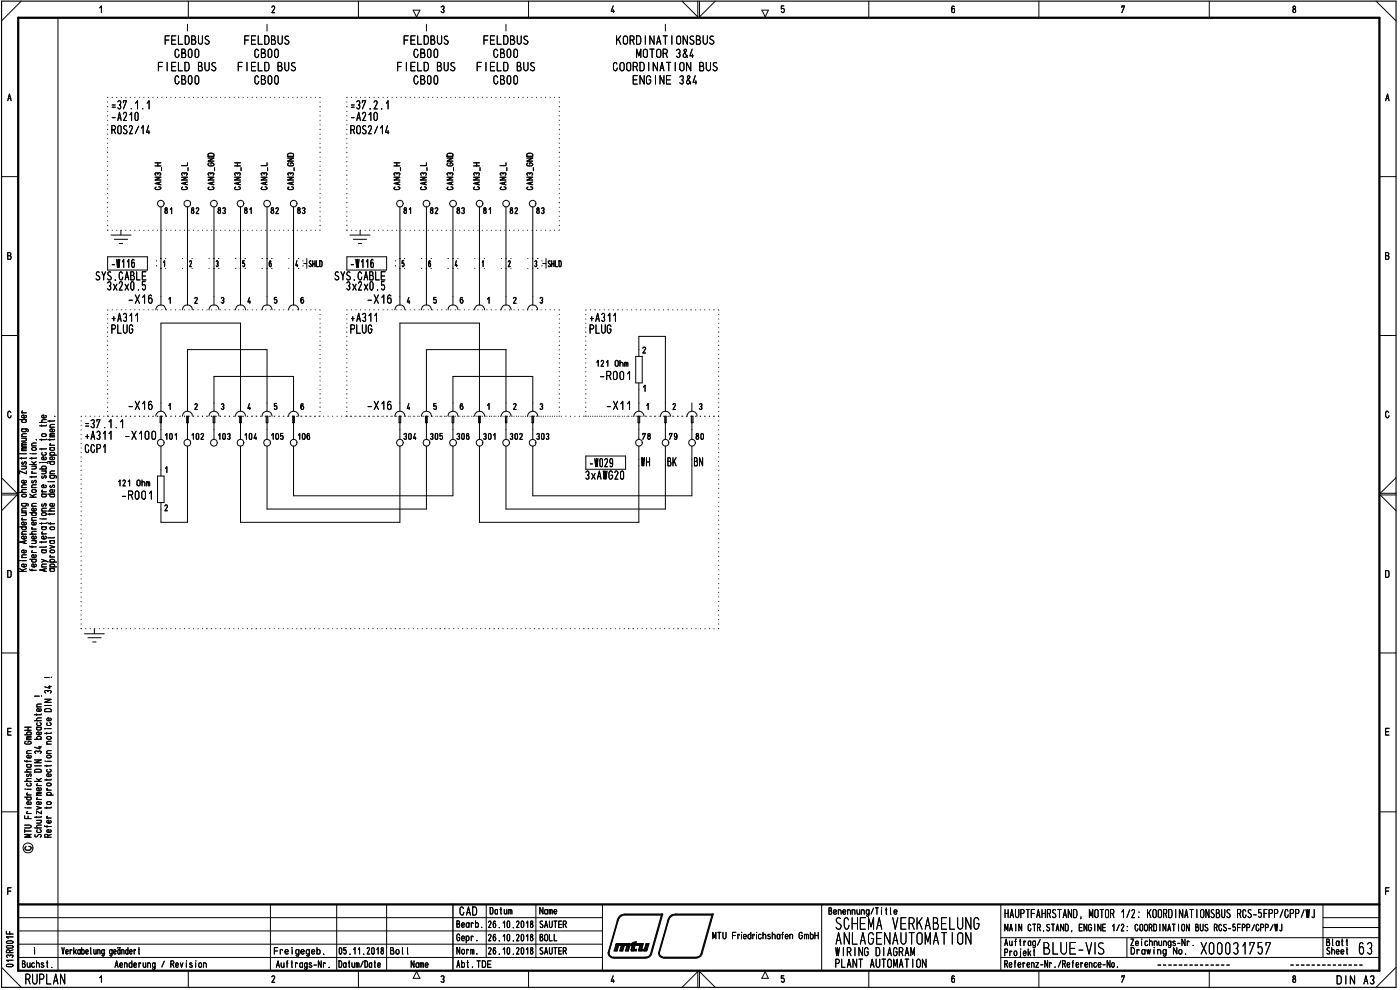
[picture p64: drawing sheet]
<svg xmlns="http://www.w3.org/2000/svg" width="420mm" height="297mm" viewBox="0 0 420 297" stroke-linecap="round" stroke-linejoin="round" font-family="sans-serif">
<defs><g id="words">
<g font-size="4.6">
<text x="387.7" y="4">8</text>
<text x="415.7" y="30.4">A</text>
<text x="7.6" y="295.4">RUPLAN</text>
</g>
<g font-size="3.9">
<text x="55.9" y="9.5">1</text>
<text x="79.8" y="9.5">1</text>
<text x="127.6" y="9.5">1</text>
<text x="151.5" y="9.5">1</text>
<text x="49.2" y="13.5">FELDBUS</text>
<text x="52.3" y="17.4">CBOO</text>
<text x="73.1" y="13.5">FELDBUS</text>
<text x="76.2" y="17.4">CBOO</text>
<text x="121" y="13.5">FELDBUS</text>
<text x="124" y="17.4">CBOO</text>
<text x="144.9" y="13.5">FELDBUS</text>
<text x="147.9" y="17.4">CBOO</text>
<text x="184.8" y="13.5">KORDINATIONSBUS</text>
<text x="190.9" y="17.4">MOTOR 3&amp;4</text>
<text x="47.2" y="21.4">FIELD BUS</text>
<text x="71.2" y="21.4">FIELD BUS</text>
<text x="119" y="21.4">FIELD BUS</text>
<text x="142.9" y="21.4">FIELD BUS</text>
<text x="183.8" y="21.4">COORDINATION BUS</text>
<text x="52.3" y="25.4">CBOO</text>
<text x="76.2" y="25.4">CBOO</text>
<text x="124" y="25.4">CBOO</text>
<text x="147.9" y="25.4">CBOO</text>
<text x="189.7" y="25.4">ENGINE 3&amp;4</text>
<text x="33.3" y="32.9">=37.1.1</text>
<text x="105.1" y="32.9">=37.2.1</text>
<text x="33.2" y="36.3">-A210</text>
<text x="33.3" y="40.3">ROS2/14</text>
<text x="105" y="36.3">-A210</text>
<text x="105" y="40.3">ROS2/14</text>
<text x="33.2" y="80.4">1116</text>
<text x="104.9" y="80.4">1116</text>
<text x="28.5" y="84.2">SYS.CABLE</text>
<text x="31.9" y="87.2">3x2x0.5</text>
<text x="100.2" y="84.2">SYS.CABLE</text>
<text x="103.7" y="87.2">3x2x0.5</text>
<text x="38.2" y="91.2">-X16</text>
<text x="110" y="91.2">-X16</text>
<text x="33.2" y="100.2">PLUG</text>
<text x="33.3" y="96.6">+A311</text>
<text x="104.9" y="100.2">PLUG</text>
<text x="105.1" y="96.6">+A311</text>
<text x="176.7" y="100.2">PLUG</text>
<text x="176.8" y="96.6">+A311</text>
<text x="179.7" y="114">-R001</text>
<text x="38.2" y="123">-X16</text>
<text x="110" y="123">-X16</text>
<text x="182" y="123">-X11</text>
<text x="25.3" y="128.5">=37.1.1</text>
<text x="25.3" y="132">+A311</text>
<text x="37.2" y="132">-X100101</text>
<text x="25.4" y="136">CCP1</text>
<text x="175.4" y="143.9">3xAWG20</text>
<text x="176.7" y="140.2">1029</text>
<text x="192.4" y="140">WH</text>
<text x="200.2" y="140">BK</text>
<text x="208.2" y="140">BN</text>
<text x="36.2" y="149.9">-R001</text>
<text x="137.8" y="274.7">CAD</text>
<text x="301.4" y="275.5">HAUPTFAHRSTAND, MOTOR 1/2: KOORDINATIONSBUS RCS-5FPP/CPPAJ</text>
<text x="250.7" y="286.9">WIRING DIAGRAM</text>
<text x="250.4" y="290.4">PLANT AUTOMATION</text>
<text x="401" y="295.4">DIN A3/</text>
</g>
<g font-size="3.2">
<text x="81.2" y="4">2</text>
<text x="132" y="4">3</text>
<text x="183" y="4">4</text>
<text x="227.9" y="5">•</text>
<text x="336.3" y="4">7</text>
<text x="2.2" y="30.4">A</text>
<text x="49.1" y="64.3">81</text>
<text x="57" y="64.3">82</text>
<text x="65" y="64.3">83</text>
<text x="73" y="64.3">81</text>
<text x="120.8" y="64.3">81</text>
<text x="128.8" y="64.3">82</text>
<text x="136.7" y="64.3">83</text>
<text x="144.7" y="64.3">81</text>
<text x="152.9" y="64.3">82</text>
<text x="160.8" y="64.3">83</text>
<text x="2.1" y="78">B</text>
<text x="415.7" y="78">B</text>
<text x="160.2" y="80.1">3;H</text>
<text x="164.2" y="80.2">5HLD</text>
<text x="178.8" y="110.1">121 Ohm</text>
<text x="1.8" y="125.6">0</text>
<text x="57.2" y="132">102()</text>
<text x="64.1" y="132">.103</text>
<text x="73.2" y="132">104</text>
<text x="81.1" y="132">105</text>
<text x="89.2" y="132">106</text>
<text x="120.9" y="132">304</text>
<text x="128.8" y="132">305</text>
<text x="136.8" y="132">306</text>
<text x="144.8" y="132">301</text>
<text x="152.8" y="132">302 .303</text>
<text x="192.6" y="132">78</text>
<text x="200.6" y="132">79</text>
<text x="208.5" y="132">80</text>
<text x="35.2" y="146">121 Ohm</text>
<text x="2" y="173.4">D</text>
<text x="415.5" y="173.4">D</text>
<text x="2" y="220.7">E</text>
<text x="10.2" y="216.4">22</text>
<text x="415.5" y="220.7">E</text>
<text x="415.5" y="268.6">F</text>
<text x="146.9" y="274.4">Datum</text>
<text x="161.9" y="274.4">Name</text>
<text x="248.6" y="274.5">Benennung/Title</text>
<text x="136.9" y="278.4">Bearb.</text>
<text x="146.3" y="278.5">26.10.2018</text>
<text x="161.8" y="278.5">SAUTER</text>
<text x="213.7" y="281.9">MTU Friedrichshafen GmbH</text>
<text x="301.4" y="279.5">MAIN CTR.STAND, ENGINE 1/2</text>
<text x="340.4" y="279.5">COORDINATION BUS RCS-5FPP/CPP/WJ</text>
<text x="18.5" y="286.4">Verkabelung geändert</text>
<text x="82.1" y="286.4">Freigegeb.</text>
<text x="101.4" y="286.4">05.11.2018</text>
<text x="117" y="286.4">Bol l</text>
<text x="136.9" y="282.4">Gebr.</text>
<text x="137" y="286.4">Norm.</text>
<text x="146.3" y="282.4">26.10.2018</text>
<text x="146.3" y="286.4">26.10.2018</text>
<text x="161.8" y="286.4">SAUTER</text>
<text x="161.9" y="282.4">BOLL</text>
<text x="250.7" y="283.5">ABLAG —\AUTOldT</text>
<text x="301.2" y="286.9">Projekt 3LU1— V</text>
<text x="301.4" y="283.8">Auftrag/</text>
<text x="339.1" y="283.9">Ze chnungs-Nr</text>
<text x="339.2" y="286.4">Drawing No.</text>
<text x="397.9" y="283.9">Blatt</text>
<text x="397.9" y="286.4">Sheet</text>
<text x="6.5" y="290.4">Buchst.</text>
<text x="34.3" y="290.4">Aenderung / Revision</text>
<text x="82.8" y="290.4">Auf t rags-Nr .</text>
<text x="101.5" y="290.4">Datum/Date</text>
<text x="123.2" y="290.4">Name</text>
<text x="123.8" y="293.7">A</text>
<text x="136.9" y="290.4">Abt. TDE</text>
<text x="228.5" y="293.7">A</text>
<text x="301.3" y="290.4">Referenz-Nr./Reference-No.</text>
<text x="81.4" y="294.9">2</text>
<text x="132.1" y="294.9">3</text>
<text x="183.3" y="294.9">4</text>
<text x="234.3" y="294.9">5</text>
<text x="285.4" y="294.9">6</text>
<text x="336.5" y="294.9">7</text>
<text x="387.7" y="294.9">8</text>
</g>
<g font-size="2.4">
<text x="14.7" y="170.3">0</text>
<text x="6.5" y="231.8">.ca</text>
<text x="6.8" y="241.6">•0</text>
<text x="10.4" y="241.6">00</text>
</g>
<g font-size="1.5">
<text x="133.8" y="57.1">0)</text>
<text x="141.7" y="57.1">0)</text>
<text x="6.3" y="124">c-</text>
<text x="16.2" y="125.6">•</text>
<text x="11.6" y="126.9">.C-•-•</text>
<text x="6.1" y="133.9">Ec</text>
<text x="9.3" y="135.1">a•« -•ö</text>
<text x="8.7" y="143.7">•-•-•</text>
<text x="12.3" y="143.7">V) 07</text>
<text x="9.3" y="146.5">C</text>
<text x="9.3" y="145">V)</text>
<text x="12.3" y="147.9">c- 0</text>
<text x="12.3" y="149.3">0 -0</text>
<text x="14.1" y="145">.-</text>
<text x="14.7" y="146.5">0,</text>
<text x="6.2" y="154.9">M</text>
<text x="9.3" y="152.1">C</text>
<text x="12.3" y="153.5">C.0</text>
<text x="12.3" y="154.9">0-•-•</text>
<text x="12.3" y="152.1">V&gt; 0</text>
<text x="6.3" y="161.7">000-</text>
<text x="14.8" y="161.9">0 ,</text>
<text x="8.8" y="166">c ,</text>
<text x="12.3" y="166">00</text>
<text x="14.8" y="167.5">c-</text>
<text x="6.3" y="170.3">000</text>
<text x="14.7" y="170.3">O.</text>
<text x="7.1" y="220.6">.0</text>
<text x="10.1" y="222">.30</text>
<text x="13.2" y="220.6">-•-•</text>
<text x="7.8" y="226.2">c(•••&gt;</text>
<text x="13.8" y="223.4">C</text>
<text x="13.8" y="226.2">C</text>
<text x="7.8" y="233.2">V7</text>
<text x="7.3" y="237.6">-</text>
<text x="7.8" y="238.8">c-E0.</text>
<text x="10.7" y="235.9">0</text>
<text x="13.8" y="237.6">c-</text>
<text x="7.8" y="244.3">c-N1</text>
<text x="7.1" y="249.9">1-•</text>
<text x="10.7" y="247.1">MO</text>
<text x="10.7" y="249.9">00</text>
<text x="2.1" y="268.6">F</text>
<text x="1.6" y="280.4">Lt-</text>
<text x="1.7" y="286">CC</text>
</g>
</g></defs>
<g fill="none" stroke="#000" stroke-width=".3">
<path d="M6.4 .3l-5.9 6M17.4 5.3v286M29.9 2.4l.5-.6v2M56.5 .3v5M107.6 .3v5M124 3h2l-1 2.1zM158.6 .3v5M204.7 .3l4.7 4.8v-4.8M209.9 .3v4.8l4.8-4.8M228.6 3h2l-.9 2.1M235.2 1.8h-.7v.9a.56 .56 0 0 1 .9 .3 .56 .56 0 0 1-.7 .6l-.2-.1M260.7 .3v5"/>
<path d="M286.4 2l-.4-.2-.2 .1-.2 1.4a.47 .47 0 0 0 .6 .5 .47 .47 0 0 0 .3-.8l-.3-.5-.5 .1-.1 .4M311.8 .3v5M362.9 .3v5M413 .3l6 6M.5 53h5M414 53h5M.5 100.7h5M414 100.7h5M56.3 128.9v2.9M64.2 128.9v2.9M72.2 128.9v2.9M80.1 128.9v2.9"/>
<path d="M88.1 128.9v2.9M120 128.9v2.9M128 128.9v2.9M135.9 128.9v2.9M143.9 128.9v2.9M151.8 128.9v2.9M159.9 128.9v2.9M191.7 128.9v2.9M199.7 128.9v2.9M207.6 128.9v2.9M416.8 123.8a.48 .48 0 0 0-.6-.4 .48 .48 0 0 0-.4 .6v.7l.4 .6h.4l.3-.6M.5 148.5h4.6l-4.6 4.7"/>
<path d="M.5 143.3l4.6 4.7h-4.6M419 148.5h-4.8l4.8 4.7M419 143.3l-4.8 4.7h4.8M.5 195.9h5M414 195.9h5M.5 243.6h5M414 243.6h5M3.3 266.4h-1v2M5.5 275.3h175.3M5.5 279.3h175.3M81.2 271.4v19.9M101 271.4v19.9"/>
<path d="M116 271.4v19.9M145.9 271.4v15.9M160.8 271.4v15.9M180.8 271.4v19.9M246.6 271.4v19.9M300.4 271.4v19.8M397 271.4v15.9M397 278.3h17M397 275.3h17M.5 290.2l5.9 6M5.5 287.3h175.3M5.5 283.3h175.3"/>
<path d="M29.9 293.4l.5-.6v1.9M56.5 291.3v4.9M107.6 291.3v4.9M158.6 291.3v4.9M204.7 296.2l4.7-4.7v4.7M209.9 296.2v-4.7l4.8 4.7M260.7 291.3v4.9M300.4 287.3h113.6M300.4 281.3h113.6M311.8 291.3v4.9M338.2 281.3v6M362.9 291.3v4.9"/>
<path d="M419 290.2l-6 6"/>
<circle cx="8.4" cy="254.4" r="1.49"/>
</g>
<path d="M.5 .3h418.5v295.9h-418.5z" fill="none" stroke="#000" stroke-width=".34"/>
<path d="M5.5 5.3h408.5v286h-408.5zM5.5 271.4h408.5" fill="none" stroke="#000" stroke-width=".68"/>
<path d="M135.9 271.4v19.9" fill="none" stroke="#000" stroke-width=".42"/>
<path d="M358.1 283.7h.1" fill="none" stroke="#000" stroke-width=".3"/>
<g fill="none" stroke="#000" stroke-width=".3">
<path d="M7.4 218.2h2M8.4 218.2v.9M10.4 208.9h1.4M11 218.2h1.1l.3 .6-.3 .2h-.8l-.3-.2 .3-.6M11 212.1h1.4M12 216.8l.4 .4-.3 .5h-.8l-.3-.4 .2-.4M12.1 219.7l.3 .4-.4 .4-1-.2v-.5l.7-.2v.9M12.1 212.7l.3 .2-.3 .5h-.9l-.2-.5 .7-.3v.8M12.4 211.2l-1.2 .1-.2 .2 .2 .6M12.4 218.2l-.2 .1M7.4 228.2l.1 .2h1.9M7.4 234.4h2"/>
<path d="M7.8 222.4l-.4 .4v.2l.4 .3 1.6-.2-.2-.6-.8-.1v.4M8 229.4h1.1l.3 .6-.3 .2-.9-.1-.2-.4 .3-.3M8 236.8h1.4M8 221.9h1.4M8.1 228.2v.5M8.3 239.2l-.3 .2 .3 .6h.8l.3-.2v-.4l-.3-.2M9 234.9l.4 .2v.5l-.3 .2-.9-.1-.2-.2 .2-.5M9.2 226.7l.2 .2-.2 .5h-.9l-.3-.5 .7-.3v.8M9.4 233.6l-1.3 .1-.1 .5 .4 .2M9.4 221.4h-1.1l-.3 .2 .3 .3M9.4 221l-1.3 .1-.1 .1 .3 .2M9.4 229.4h-.2"/>
<path d="M10.4 228h2l-2 .9h2M10.4 234.4h2M10.4 229.8h2M11 235.7h1.4M11 233.6l1 .8M11.6 224.1h.8M12 223.9v.8l-1.6-.5M12.1 236.4l.3 .5-.4 .3-1-.1v-.5l.2-.2h.5v.8M12.4 233.6l-.8 .4M7.4 247.6h1.5a.42 .42 0 0 1 .5 .4 .42 .42 0 0 1-.5 .4h-1.5M7.4 244.8v.8h2M8.4 244.9v.7"/>
<path d="M9.4 250.4h-2l1.6 .4-1.6 .4h2M10.5 250.4a.43 .43 0 0 0 .1 .7 .43 .43 0 0 0 .6-.1 .56 .56 0 0 1 .6-.7 .56 .56 0 0 1 .5 .7l-.2 .2M11 242l1.4 .4-1.4 .4M11 244.9v.5M12.4 247.6h-1.3l-.1 .5 .4 .3M12.4 244.9l-.1 .3h-1.9M12.4 243.3v.9l-1.4-.9v.9M1.9 282.6l.4-.3 1.3 .1a.34 .34 0 0 1 .3 .4 .34 .34 0 0 1-.4 .2h-1.3zM2 283.9l1.5-.2a.38 .38 0 0 1 .4 .4 .38 .38 0 0 1-.4 .4h-1.3l-.3-.4zM2.1 289.4l1.4-.1a.38 .38 0 0 1 .4 .4 .38 .38 0 0 1-.4 .4l-1.4-.1-.2-.3zM2.2 287.3l-.3-.4a.55 .55 0 0 1 .5-.4 .55 .55 0 0 1 .5 .4 .48 .48 0 0 1 .6-.4 .48 .48 0 0 1 .4 .5l-.3 .3M3.9 288.1h-2l.6 .4"/>
<path d="M3.9 281.1h-2l.6 .4M358.1 283.7h.1"/>
</g>
<g fill="none" stroke="#000" stroke-width=".3">
<path d="M10.4 208.9h1.4M11 218.2h1.1l.3 .6-.3 .2h-.8l-.3-.2 .3-.6M11 212.1h1.4M12 216.8l.4 .4-.3 .5h-.8l-.3-.4 .2-.4M12.1 219.7l.3 .4-.4 .4-1-.2v-.5l.7-.2v.9M12.1 212.7l.3 .2-.3 .5h-.9l-.2-.5 .7-.3v.8M12.5 208.9h.1M12.4 211.2l-1.2 .1-.2 .2 .2 .6M12.4 218.2l-.2 .1M10.4 228h2l-2 .9h2M10.4 234.4h2M10.4 229.8h2"/>
<path d="M11 235.7h1.4M11 233.6l1 .8M11.6 224.1h.8M12 223.9v.8l-1.6-.5M12.1 236.4l.3 .5-.4 .3-1-.1v-.5l.2-.2h.5v.8M12.4 233.6l-.8 .4M10.5 250.4a.43 .43 0 0 0 .1 .7 .43 .43 0 0 0 .6-.1 .56 .56 0 0 1 .6-.7 .56 .56 0 0 1 .5 .7l-.2 .2M11 242l1.4 .4-1.4 .4M11 244.9v.5M12.4 247.6h-1.3l-.1 .5 .4 .3M12.4 244.9l-.1 .3h-1.9M12.4 243.3v.9l-1.4-.9v.9"/>
</g>
<g fill="none" stroke="#000" stroke-width=".3">
<path d="M12.5 208.9h.1M14 229.6v.4M14 233.8v.4M14 238.6h2M14 228.4h1.4M14.1 235.1l1.1-.1 .2 .5-1 .3-.4-.3zM14.4 238.6a.43 .43 0 0 1-.4-.4 .43 .43 0 0 1 .4-.5l.9 .2 .1 .4-.5 .3M14.9 230.8l.5 .3-.4 .5h-.7l-.3-.2 .2-.5M15.1 232.2l.3 .3-.3 .5h-.8l-.3-.3 .1-.4 .6-.1v.8M15.4 233.8l-.1 .2h-1.9M15.4 229.6v.2h-2M13.4 247.7l.1 .3h1.9"/>
<path d="M14 245.4h1.4M14 242.1v.5M14.1 240.7l1.1-.1 .2 .5-1 .3-.4-.3zM14.1 247.7v.5M14.3 244.9l-.3 .1 .3 .4M14.4 251.2v-.5a.56 .56 0 0 0-1-.2v.7h2M15.1 249l.3 .4-.5 .4-.8-.2v-.5l.6-.2v.9M15.1 246.2l.3 .4-.5 .4-.8-.2v-.5l.6-.2v.9M15.4 242.1l-.1 .3h-1.9M15.4 250.4l-1 .3"/>
</g>
<g fill="none" stroke="#000" stroke-width=".3">
<path d="M13.4 212.9l.6-.3 1 .1 .4 .3v.5h-2zM13.4 209.8h2l-2 .9h2M13.4 211.7h2M13.4 203.3h1.4M13.5 218.6h.1M13.7 207.9l-.3-.3a.48 .48 0 0 1 .5-.4 .48 .48 0 0 1 .5 .3 .53 .53 0 0 1 .5-.3 .53 .53 0 0 1 .5 .4l-.3 .3M14 218.6h1.4M14.6 206h.8M14.9 216.8l.5 .4-.4 .5h-.7l-.3-.3 .2-.5M14.9 205.7v.8l-1.5-.4M15.1 215.5l.3 .2-.3 .5h-.8l-.3-.5 .4-.3h.3v.8M13.6 228.4h.1"/>
<path d="M14.1 226.7h1.1l.2 .5-1 .2-.4-.2zM14.1 221.1h1.1l.2 .5-1 .2-.4-.2z"/>
</g>
<g fill="none" stroke="#000" stroke-width=".3">
<path d="M15.5 203.3h.1M14 229.6v.4M14 233.8v.4M14 238.6h2M14 228.4h1.4M14.1 235.1l1.1-.1 .2 .5-1 .3-.4-.3zM14.4 238.6a.43 .43 0 0 1-.4-.4 .43 .43 0 0 1 .4-.5l.9 .2 .1 .4-.5 .3M14.9 230.8l.5 .3-.4 .5h-.7l-.3-.2 .2-.5M15.1 232.2l.3 .3-.3 .5h-.8l-.3-.3 .1-.4 .6-.1v.8M15.4 233.8l-.1 .2h-1.9M15.4 229.6v.2h-2M13.4 247.7l.1 .3h1.9"/>
<path d="M14 245.4h1.4M14 242.1v.5M14.1 240.7l1.1-.1 .2 .5-1 .3-.4-.3zM14.1 247.7v.5M14.3 244.9l-.3 .1 .3 .4M14.4 251.2v-.5a.56 .56 0 0 0-1-.2v.7h2M15.1 249l.3 .4-.5 .4-.8-.2v-.5l.6-.2v.9M15.1 246.2l.3 .4-.5 .4-.8-.2v-.5l.6-.2v.9M15.4 242.1l-.1 .3h-1.9M15.4 250.4l-1 .3"/>
</g>
<g fill="none" stroke="#000" stroke-width=".3">
<path d="M13.4 212.9l.6-.3 1 .1 .4 .3v.5h-2zM13.4 209.8h2l-2 .9h2M13.4 211.7h2M13.4 203.3h1.4M13.5 218.6h.1M13.7 207.9l-.3-.3a.48 .48 0 0 1 .5-.4 .48 .48 0 0 1 .5 .3 .53 .53 0 0 1 .5-.3 .53 .53 0 0 1 .5 .4l-.3 .3M14 218.6h1.4M14.6 206h.8M14.9 216.8l.5 .4-.4 .5h-.7l-.3-.3 .2-.5M14.9 205.7v.8l-1.5-.4M15.1 215.5l.3 .2-.3 .5h-.8l-.3-.5 .4-.3h.3v.8M13.6 228.4h.1"/>
<path d="M14.1 226.7h1.1l.2 .5-1 .2-.4-.2zM14.1 221.1h1.1l.2 .5-1 .2-.4-.2z"/>
</g>
<g fill="none" stroke="#000" stroke-width=".3">
<path d="M12.5 158.1h1.1l.3 .5-.3 .3h-.8l-.3-.3 .3-.5M12.5 156.9v.4M12.5 155.7h1.4M12.7 159.6l-.2 .3 .3 .3M13.9 156.9l-.1 .2h-1.9M13.9 158.1l-.2 .1M12.5 167.8l1.9 .9M12.5 170.1h1.4M12.5 162.5v.4M12.5 160.2h1.4M13.2 170.8v.6M13.7 160.9l.2 .5-.4 .3-.9-.2-.1-.4 .7-.2v.8"/>
<path d="M13.7 168.2l-1.2 .5M13.9 170.6l-2 .4 2 .4M13.9 169.2h-1.2l-.2 .5 .2 .4M13.9 164l-.1 .2h-1.9M13.9 162.5l-.1 .1h-1.9M15.5 203.3h.1M8.7 253.9a.6 .6 0 0 1 .7 .6 .6 .6 0 0 1-.6 .6h-.8l-.4-.3-.1-.5 .3-.3"/>
</g>
<g fill="none" stroke="#000" stroke-width=".3">
<path d="M12 138.8h.1M12.5 138.8h1.5l.4 .2M12.5 130.4l1-.3a.42 .42 0 0 1 .4 .5 .42 .42 0 0 1-.4 .4l-.8-.1zM12.5 127.5v.4M12.5 131.7v.5M13.5 135.7l.4 .4-.3 .5-.9-.1-.2-.3 .2-.4M13.7 137.2l.2 .2-.2 .5h-1l-.2-.5 .7-.3v.8M13.7 124.6l.2 .3-.1 .3-.9 .2a.45 .45 0 0 1-.4-.6 .45 .45 0 0 1 .7-.3v.9M13.9 131.7l-.1 .2h-1.9M13.9 127.5l-.1 .3h-1.9M11.9 140.7h2M12.1 155.7h.1"/>
<path d="M12.5 158.1h1.1l.3 .5-.3 .3h-.8l-.3-.3 .3-.5M12.5 141.3h1.4M12.5 156.9v.4M12.5 155.7h1.4M12.7 159.6l-.2 .3 .3 .3M12.8 140.7l-.3-.3 .3-.5h.8l.3 .3-.3 .5M13.5 141.3a.42 .42 0 0 1 .4 .4 .42 .42 0 0 1-.4 .5h-1M13.7 145.5l.2 .3-.2 .5h-1l-.2-.5 .7-.3v.8M13.9 156.9l-.1 .2h-1.9M13.9 158.1l-.2 .1M12.5 167.8l1.9 .9M12.5 162.5v.4"/>
<path d="M12.5 170.1h1.4M12.5 160.2h1.4M13.2 170.8v.6M13.7 160.9l.2 .5-.4 .3-.9-.2-.1-.4 .7-.2v.8M13.7 168.2l-1.2 .5M13.9 170.6l-2 .4 2 .4M13.9 169.2h-1.2l-.2 .5 .2 .4M13.9 164l-.1 .2h-1.9M13.9 162.5l-.1 .1h-1.9"/>
</g>
<g fill="none" stroke="#000" stroke-width=".3">
<path d="M5.9 125.9h2M6 136.1h.1M6.5 128.7l1.8 .1 .2 .3-.2 .4M6.5 139.9h1.4M6.5 137.3v.5M6.5 136.1h1.4M6.5 135.2h1.4M6.5 131.5h1.4M6.5 131h1.4M6.7 138.6a.36 .36 0 0 0-.2 .5 .36 .36 0 0 0 .5 .2 .6 .6 0 0 1 .8-.6l-.1 .7M6.8 128.7l-.3 .3 .3 .5h.8l.3-.2-.3-.6M6.8 125.9l-.3 .3 .3 .5h.8l.3-.2-.3-.6"/>
<path d="M7.5 139.9l.4 .3-.1 .3-1.3 .2M7.5 131.5l.4 .3-.1 .4-1.3 .1M7.7 124.6l.2 .5-.4 .3-.9-.2v-.5l.6-.2v.9M7.9 137.3l-.1 .2h-1.9M7.9 134.7h-1.2l-.2 .3 .2 .2M7.9 134.3h-1.2l-.2 .2 .4 .2M7.9 130.1l-1.3 .2 .1 .7M8.9 139.4h2M9.5 139.9h1.4M9.5 136.1h1.4M9.5 138.5l1 .9M9.5 137.3v.5"/>
<path d="M10.5 139.9l.4 .3-.2 .4-1.2 .1M10.9 137.3v.2h-2M10.9 138.5l-.9 .4M12 138.8h.1M12.5 138.8h1.5l.4 .2M12.5 130.4l1-.3a.42 .42 0 0 1 .4 .5 .42 .42 0 0 1-.4 .4l-.8-.1zM12.5 127.5v.4M12.5 131.7v.5M13.5 135.7l.4 .4-.3 .5-.9-.1-.2-.3 .2-.4M13.7 137.2l.2 .2-.2 .5h-1l-.2-.5 .7-.3v.8M13.7 124.6l.2 .3-.1 .3-.9 .2a.45 .45 0 0 1-.4-.6 .45 .45 0 0 1 .7-.3v.9M13.9 131.7l-.1 .2h-1.9"/>
<path d="M13.9 127.5l-.1 .3h-1.9M5.9 158.1h2M5.9 147.7h2M6.5 151l1.8 .1 .2 .4-.2 .3M6.5 156h1.4M6.5 146.3h1.4M6.6 148.4l.9-.1 .3 .1 .1 .4-1 .3-.3-.2zM6.7 155.4l-.2 .3 .3 .3M6.8 158.1l-.3 .2 .3 .6 .9-.1 .2-.5-.3-.2M6.8 151l-.3 .4 .3 .5 1-.2 .1-.3-.3-.4M7.7 156.7l.2 .3-.2 .5h-1l-.2-.4 .1-.3 .6-.2v.9M7.7 144.2l.2 .4-.4 .3-.9-.1-.1-.4 .7-.3v.8"/>
<path d="M7.9 159.4l-1.3 .2 .1 .7M7.9 152.5l-1.3 .1 .1 .7M7.9 146.9l-1.3 .1-.1 .4 .4 .3M7.9 145.5l-1.3 .1 .1 .7M7.9 141.3v.9l-2-.9v.9M8.9 153.8h2M8.9 149.2h2M8.9 148.3l1.2 .9M9.5 147.2l.4-.3h.6l.4 .3v.2l-.2 .3h-.8zM9.5 158.7h1.4M9.5 156.1h1.4M9.5 142h1.4"/>
<path d="M9.7 158.2l-.2 .4 .3 .1M9.7 141.5l-.2 .3 .3 .2M9.8 153.8l-.3 .2v.5l.3 .2 1-.2 .1-.3-.4-.4M10.6 156.7l.3 .3-.3 .5h-.9l-.1-.7 .6-.2v.9M10.6 152.5l.3 .5-.4 .3-.8-.1-.2-.5 .2-.2h.5v.8M10.9 159.4l-1.3 .2-.1 .5 .4 .2M10.9 155.3l-1.3 .1 .1 .7M10.9 148.3l-1.3 .5M11.9 140.7h2M12.1 155.7h.1M12.5 141.3h1.4M12.8 140.7l-.3-.3 .3-.5h.8l.3 .3-.3 .5"/>
<path d="M13.5 141.3a.42 .42 0 0 1 .4 .4 .42 .42 0 0 1-.4 .5h-1M13.7 145.5l.2 .3-.2 .5h-1l-.2-.5 .7-.3v.8M5.9 171.4h2M5.9 170.6l1.3 .8M6 168.2h.1M6.5 168.2h1.4M6.5 167.3h1.4M7.3 162.4v.6M7.7 165.1l.2 .4-.4 .4-.9-.2v-.5l.6-.2v.9M7.9 166.5h-1.3l.1 .8M7.9 162.2l-2 .4 2 .5M7.9 170.6l-1.3 .5"/>
<path d="M8.9 170.8l.2 .3h1.8M8.9 163.8l.1 .3h1.9M8.9 167.8h2M9.6 163.8v.5M9.6 170.8v.5M9.8 167.8l-.3 .2v.5l.3 .2 1-.2 .1-.4-.4-.3M10.5 162.2l.4 .4-.2 .4-1.2 .1M10.6 169.2l.3 .6-.4 .3-.8-.1-.2-.5 .2-.3h.5v.9M10.6 166.5l.3 .5-.4 .3-.8-.1-.2-.5 .2-.2h.5v.8"/>
</g>
<g fill="none" stroke="#000" stroke-width=".3">
<path d="M8.9 139.4h2M9.1 136.1h.1M9.5 139.9h1.4M9.5 138.5l1 .9M9.5 137.3v.5M9.5 136.1h1.4M10.5 139.9l.4 .3-.2 .4-1.2 .1M10.9 132.9l-1.3 .2 .1 .7M10.9 132h.1M10.9 137.3v.2h-2M10.9 138.5l-.9 .4M8.9 153.8h2"/>
<path d="M8.9 149.2h2M8.9 148.3l1.2 .9M9.5 147.2l.4-.3h.6l.4 .3v.2l-.2 .3h-.8zM9.5 158.7h1.4M9.5 156.1h1.4M9.5 142h1.4M9.7 158.2l-.2 .4 .3 .1M9.7 141.5l-.2 .3 .3 .2M9.8 153.8l-.3 .2v.5l.3 .2 1-.2 .1-.3-.4-.4M10.6 156.7l.3 .3-.3 .5h-.9l-.1-.7 .6-.2v.9M10.6 152.5l.3 .5-.4 .3-.8-.1-.2-.5 .2-.2h.5v.8M10.9 159.4l-1.3 .2-.1 .5 .4 .2"/>
<path d="M10.9 155.3l-1.3 .1 .1 .7M10.9 148.3l-1.3 .5M8.9 170.8l.2 .3h1.8M8.9 163.8l.1 .3h1.9M8.9 167.8h2M9.6 163.8v.5M9.6 170.8v.5M9.8 167.8l-.3 .2v.5l.3 .2 1-.2 .1-.4-.4-.3M10.5 162.2l.4 .4-.2 .4-1.2 .1M10.6 169.2l.3 .6-.4 .3-.8-.1-.2-.5 .2-.3h.5v.9M10.6 166.5l.3 .5-.4 .3-.8-.1-.2-.5 .2-.2h.5v.8"/>
</g>
<g fill="none" stroke="#000" stroke-width=".3">
<path d="M199.7 7.3v2M47.2 29.2h.1M48.6 29.2h.1M49.9 29.2h.1M51.3 29.2h.1M52.6 29.2h.1M54 29.2h.1M55.3 29.2h.1M56.7 29.2h.1M58 29.2h.1M59.4 29.2h.1M60.7 29.2h.1"/>
<path d="M62.1 29.2h.1M63.5 29.2h.1M64.8 29.2h.1M66.2 29.2h.1M67.5 29.2h.1M68.9 29.2h.1M70.2 29.2h.1M71.6 29.2h.1M72.9 29.2h.1M74.3 29.2h.1M75.6 29.2h.1M77 29.2h.1"/>
<path d="M78.4 29.2h.1M79.7 29.2h.1M81.1 29.2h.1M82.4 29.2h.1M83.8 29.2h.1M85.1 29.2h.1M86.5 29.2h.1M87.8 29.2h.1M89.2 29.2h.1M90.6 29.2h.1M91.9 29.2h.1M93.3 29.2h.1"/>
<path d="M94.6 29.2h.1M96 29.2l.1 .1M96.1 30.6h.1M96.1 31.9v.2M96.1 33.4h.1M96.1 34.7v.1M96.1 36.1v.1M96.1 37.4v.1M96.1 38.8v.1M119 29.2h.1M120.4 29.2h.1M121.7 29.2h.1"/>
<path d="M123.1 29.2h.1M124.4 29.2h.1M125.8 29.2h.1M127.1 29.2h.1M128.5 29.2h.1M129.8 29.2h.1M131.2 29.2h.1M132.5 29.2h.1M133.9 29.2h.1M135.3 29.2h.1M136.6 29.2h.1M138 29.2h.1"/>
<path d="M139.3 29.2h.1M140.7 29.2h.1M142 29.2h.1M143.4 29.2h.1M144.7 29.2h.1M146.1 29.2h.1M147.4 29.2h.1M148.8 29.2h.1M150.2 29.2h.1M151.5 29.2h.1M152.9 29.2h.1M154.2 29.2h.1"/>
<path d="M155.6 29.2h.1M156.9 29.2h.1M158.3 29.2h.1M159.6 29.2h.1M161 29.2h.1M162.3 29.2h.1M163.7 29.2h.1M165.1 29.2h.1M166.4 29.2h.1M167.8 29.2l.1 .1M167.9 30.6h.1M167.9 31.9v.2"/>
<path d="M167.9 33.4h.1M167.9 34.7v.1M167.9 36.1v.1M167.9 37.4v.1M167.9 38.8v.1M32.3 42.9v.1M32.3 44.3v.1M32.3 45.6v.2M32.3 47.1v.1M32.3 48.4v.1M32.3 49.8v.1M32.3 51.1v.1"/>
<path d="M32.3 52.5v.2M32.3 53.9v.1M32.3 55.3v.1M32.3 56.6v.1M32.3 58v.1M32.3 59.4h.1M46.5 53.2h1.8l-1.8 .8h1.8M46.5 49.8h1.8M46.5 48.9h1.8M46.8 52.6l-.3-.3 .2-.4h.6l.1 .3a.47 .47 0 0 1 .4-.4 .47 .47 0 0 1 .5 .4l-.3 .4M47.4 48.9v.9M47.6 56l.7 .4-.6 .5-1-.1-.2-.4 .4-.3"/>
<path d="M47.7 54.7v.6M48.3 54.6l-1.8 .4 1.8 .5M48.5 50.3v.9M54.5 53.2h1.8l-1.8 .8h1.8M54.7 52.6l-.2-.3 .2-.4h.5l.1 .3a.47 .47 0 0 1 .5-.4 .47 .47 0 0 1 .5 .4l-.4 .4M55.6 56l.7 .4-.6 .5-1-.1-.2-.4 .3-.3M55.7 54.7v.6M56.3 54.6l-1.8 .4 1.8 .5M56.3 48.9v.8h-1.8M56.4 50.3v.9M62.4 53.2h1.8l-1.8 .8h1.8M62.4 47.4h1.8l-1.8 .9h1.8"/>
<path d="M62.4 46.2l.5-.2 1 .1 .3 .3v.5h-1.8zM62.7 52.6l-.3-.3 .2-.4h.6l.1 .3a.42 .42 0 0 1 .6-.3 .42 .42 0 0 1 .1 .7M62.8 48.9l-.4 .2v.3l.4 .4h1l.4-.4-.1-.3-.4-.2h-.4v.4M63.6 56a.41 .41 0 0 1 .6 .3 .41 .41 0 0 1-.3 .5h-1.3l-.2-.4 .4-.3M63.6 54.7v.6M64.2 54.6l-1.8 .4 1.8 .5M64.4 50.3v.9M70.4 53.2h1.8l-1.8 .8h1.8M70.4 49.8h1.8M70.4 48.9h1.8M70.7 52.6l-.3-.3 .2-.4h.6v.3a.42 .42 0 0 1 .7-.3 .42 .42 0 0 1 0 .7M71.2 48.9v.9"/>
<path d="M71.6 56a.41 .41 0 0 1 .6 .3 .41 .41 0 0 1-.4 .5h-1.2l-.2-.4 .3-.3M71.6 54.7v.6M72.2 54.6l-1.8 .4 1.8 .5M72.3 50.3v.9M78.4 53.2h1.7l-1.7 .8h1.7M78.6 52.6l-.2-.4a.47 .47 0 0 1 .4-.4 .47 .47 0 0 1 .5 .4l.1-.3h.6l.1 .4-.2 .3M79.5 56a.44 .44 0 0 1 .6 .4 .44 .44 0 0 1-.5 .5h-.7a.39 .39 0 0 1-.5-.3 .39 .39 0 0 1 .3-.5M79.6 54.7v.6M80.1 54.6l-1.7 .4 1.7 .5M80.1 48.9v.8h-1.7M80.3 50.3v.9M86.3 53.2h1.8l-1.8 .8h1.8"/>
<path d="M86.3 47.4h1.8l-1.8 .9h1.8M86.4 46.2l1.2-.2 .5 .2v.7h-1.8zM86.6 52.6l-.3-.4a.47 .47 0 0 1 .5-.4 .47 .47 0 0 1 .4 .4l.1-.3h.6l.2 .4-.3 .3M86.7 48.9l-.4 .4 .1 .3 .3 .2h1.1l.3-.4-.4-.5h-.5v.4M87.5 56a.44 .44 0 0 1 .6 .4 .44 .44 0 0 1-.5 .5l-1.2-.2-.1-.2 .4-.4M87.6 54.7v.6M88.1 54.6l-1.8 .4 1.8 .5M88.3 50.3v.9M96.1 40.2v.1M96.1 41.6v.1M96.1 42.9v.1M96.1 44.3v.1"/>
<path d="M96.1 45.6v.2M96.1 47.1v.1M96.1 48.4v.1M96.1 49.8v.1M96.1 51.1v.1M96.1 52.5v.2M96.1 53.9v.1M96.1 55.3v.1M96.1 56.6v.1M96.1 58v.1M96.1 59.4h.1M104.1 42.9v.1"/>
<path d="M104.1 44.3v.1M104.1 45.6v.2M104.1 47.1v.1M104.1 48.4v.1M104.1 49.8v.1M104.1 51.1v.1M104.1 52.5v.2M104.1 53.9v.1M104.1 55.3v.1M104.1 56.6v.1M104.1 58v.1M104.1 59.4h.1"/>
<path d="M118.2 53.2h1.8l-1.8 .8h1.8M118.2 49.8h1.8M118.2 48.9h1.8M118.5 52.6l-.3-.3 .2-.4h.6l.1 .3a.42 .42 0 0 1 .6-.3 .42 .42 0 0 1 .1 .7M119.1 48.9v.9M119.4 56a.41 .41 0 0 1 .6 .3 .41 .41 0 0 1-.3 .5h-1.3l-.2-.4 .4-.3M119.4 54.7v.6M120 54.6l-1.8 .4 1.8 .5M120.2 50.3v.9M126.2 53.2h1.8l-1.8 .8h1.8M126.4 52.6a.42 .42 0 0 1 .1-.7 .42 .42 0 0 1 .6 .3l.1-.3h.6l.2 .4-.3 .3M127.4 56a.44 .44 0 0 1 .6 .4 .44 .44 0 0 1-.5 .5l-1.2-.2-.1-.3 .3-.3"/>
<path d="M127.5 54.7v.6M128 54.6l-1.8 .4 1.8 .5M128 48.9v.8h-1.8M128.1 50.3v.9M134.2 53.2h1.7l-1.7 .8h1.7M134.2 47.4h1.7l-1.7 .9h1.7M134.2 46.2l1.2-.2 .5 .2v.7h-1.7zM134.4 52.6l-.2-.4a.47 .47 0 0 1 .4-.4 .47 .47 0 0 1 .5 .4l.1-.3h.6l.1 .4-.2 .3M134.5 48.9a.48 .48 0 0 0-.3 .5 .48 .48 0 0 0 .4 .4h1l.3-.4-.4-.5h-.4v.4M135.4 54.7v.6M135.9 54.6l-1.7 .4 1.7 .5M136.1 50.3v.9"/>
<path d="M142.1 53.2h1.8l-1.8 .8h1.8M142.1 49.8h1.8M142.1 48.9h1.8M142.4 52.6l-.3-.4a.47 .47 0 0 1 .5-.4 .47 .47 0 0 1 .4 .4l.1-.3h.6l.2 .4-.3 .3M143 48.9v.9M143.4 54.7v.6M143.9 54.6l-1.8 .4 1.8 .5M144.1 50.3v.9M150.1 53.2h1.7l-1.7 .8h1.7M150.4 52.6l-.3-.4a.47 .47 0 0 1 .4-.4 .47 .47 0 0 1 .5 .4l.1-.3h.6l.1 .4-.2 .3M151.3 56a.44 .44 0 0 1 .6 .4 .44 .44 0 0 1-.6 .5l-1.1-.2-.1-.2 .4-.4M151.3 54.7v.6"/>
<path d="M151.8 54.6l-1.7 .4 1.7 .5M151.8 48.9v.8h-1.7M152.1 50.3v.9M158.1 53.2h1.8l-1.8 .8h1.8M158.1 47.4h1.8l-1.8 .9h1.8M158.1 46.2l.5-.2 1 .1 .3 .3v.5h-1.8zM158.4 52.6l-.3-.3 .2-.4h.6l.1 .3a.47 .47 0 0 1 .4-.4 .47 .47 0 0 1 .5 .4l-.3 .4M158.5 48.9l-.4 .2 .1 .5 .3 .2h1l.4-.4-.1-.3-.4-.2h-.4v.4M159.2 56l.7 .4-.6 .5-1-.1-.2-.4 .4-.3M159.3 54.7v.6M159.9 54.6l-1.8 .4 1.8 .5M160.1 50.3v.9"/>
<path d="M167.9 40.2v.1M167.9 41.6v.1M167.9 42.9v.1M167.9 44.3v.1M167.9 45.6v.2M167.9 47.1v.1M167.9 48.4v.1M167.9 49.8v.1M167.9 51.1v.1M167.9 52.5v.2M167.9 53.9v.1M167.9 55.3v.1"/>
<path d="M167.9 56.6v.1M167.9 58v.1M167.9 59.4h.1M32.3 77h11.9v4h-11.9M32.3 60.7v.2M32.3 62.1v.1M32.3 63.5v.1M32.3 64.9h.1M32.3 66.2v.1M32.3 67.6v.1M32.3 69l.1 .1M33.3 70.5h6"/>
<path d="M33.7 69.1h.1M34.3 71.8h4M35 69.1h.1M35.8 73.1h1M36.3 69.1v1.4M36.4 69.1h.1M37.7 69.1h.1M39.1 69.1h.1M40.4 69.1h.1M41.8 69.1h.1M43.1 69.1h.1M44.5 69.1h.1"/>
<path d="M45.8 69.1h.1M46.9 79.7l.1 .1M47 78.2l-.1 .1M47.2 69.1h.1M48.1 77.6h.3M48.3 62.1v29.4M48.6 69.1h.1M49.1 78.7l.3-.5v1.8M49.7 77.6h.1M49.9 69.1h.1M51.3 69.1h.1M52.6 69.1h.1"/>
<path d="M54 69.1h.1M54.7 77.6h.1M55.3 69.1h.1M56.2 77.6h.1M56.3 62.1v29.4M56.7 69.1h.1M56.9 78.6l.2-.4 .3 .2v.5l-.5 1.1h.5M57.6 77.6h.1M58 69.1h.1M59.4 69.1h.1M60.7 69.1h.1M62.1 69.1h.1"/>
<path d="M62.7 77.6h.1M63.5 69.1h.1M64.1 77.6h.2M64.2 62.1v29.4M64.8 69.1h.1M64.9 78.5l.1-.2a.43 .43 0 0 1 .5 .4 .43 .43 0 0 1-.3 .5h.1a.47 .47 0 0 1 .2 .5 .47 .47 0 0 1-.4 .3l-.2-.2M65.6 77.6h.1M66.2 69.1h.1M67.5 69.1h.1M68.9 69.1h.1M70.2 69.1h.1M70.7 77.6h.1"/>
<path d="M71.6 69.1h.1M72.1 77.6h.2M72.2 62.1v29.4M72.9 69.1h.1M73.4 78.2h-.5v.9v-.2a.56 .56 0 0 1 .6 .5 .56 .56 0 0 1-.5 .6l-.1-.2M73.5 77.6h.2M74.3 69.1h.1M75.6 69.1h.1M77 69.1h.1M78.4 69.1h.1M78.6 77.6h.2M79.7 69.1h.1"/>
<path d="M80.1 77.6h.1M80.1 62.1v29.4M81.1 69.1h.1M81.3 78.5l-.2-.3-.3 .5v1.1l.4 .2a.63 .63 0 0 0-.2-1.1l-.2 .3M81.5 77.6h.2M81.6 62.3a.54 .54 0 0 0-.2 .6 .54 .54 0 0 0 .6 .3 .48 .48 0 0 1 0 .8 .48 .48 0 0 1-.7-.2 .48 .48 0 0 1 .3-.6 .43 .43 0 0 0 .5-.5 .43 .43 0 0 0-.5-.4zM82.4 69.1h.1M82.8 62.7a.4 .4 0 0 1 .5-.4 .4 .4 0 0 1 .1 .7l-.6 1.1h.8M83.8 69.1h.1M85.1 69.1h.1M86.5 69.1h.1M86.7 77.6h.1"/>
<path d="M87.8 69.1h.1M88.1 77.6h.1M88.1 62.1v29.4M89.1 78.2l-.3 1.5h.6M89.2 69.1h.1M89.2 79.3v.7M89.5 62.3a.54 .54 0 0 0-.1 .6 .54 .54 0 0 0 .6 .3 .46 .46 0 0 1 .1 .7 .46 .46 0 0 1-.7 0 .46 .46 0 0 1 .1-.7 .54 .54 0 0 0 .5-.3 .54 .54 0 0 0-.1-.6zM89.5 77.6h.2M90.6 69.1h.1M90.7 62.6l.4-.3 .4 .2v.4l-.4 .3a.45 .45 0 0 1 .4 .6 .45 .45 0 0 1-.8 0M90.9 78.2l.1 .1M91 79.7l-.1 .1"/>
<path d="M91.1 79.1h1M91.9 69.1h.1M92.1 77.6v2.9M93.3 69.1h.1M93.3 78.3a.43 .43 0 0 0-.5 .4 .43 .43 0 0 0 .4 .5l.1 .1a.39 .39 0 0 1 0 .7 .39 .39 0 0 1-.5-.2M93.9 78.2v1.8M93.9 79.2h.6M94.5 78.2v1.8M94.6 69.1h.1M95 78.2v1.8h.6M96 78.2h.4l.2 .4-.1 1.4h-.5zM96.1 69l-.1 .1"/>
<path d="M96.1 60.7v.2M96.1 62.1v.1M96.1 63.5v.1M96.1 64.9h.1M96.1 66.2v.1M96.1 67.6v.1M104.1 77h11.9v4h-11.9M104.1 69l.1 .1M104.1 60.7v.2M104.1 62.1v.1M104.1 63.5v.1M104.1 64.9h.1"/>
<path d="M104.1 66.2v.1M104.1 67.6v.1M105 70.5h6M105.5 69.1h.1M106 71.8h4M106.8 69.1h.1M107.6 73.1h1M108.1 69.1v1.4M108.2 69.1h.1M109.5 69.1h.1M110.9 69.1h.1M112.2 69.1h.1"/>
<path d="M113.6 69.1h.1M114.9 69.1h.1M116.3 69.1h.1M117.6 69.1h.1M118.7 79.7v.1M118.7 78.2v.1M119 69.1h.1M119.9 77.6h.2M120 62.1v29.4M120.4 69.1h.1M121.2 78.2h-.5v.9l.1-.2a.55 .55 0 0 1 .5 .6 .55 .55 0 0 1-.5 .5l-.1-.2M121.4 77.6h.1"/>
<path d="M121.7 69.1h.1M123.1 69.1h.1M124.4 69.1h.1M125.8 69.1h.1M126.4 77.6h.2M127.1 69.1h.1M127.9 77.6h.2M128 62.1v29.4M128.5 69.1h.1M129.2 78.5l-.4-.3-.1 .5 .1 1.3a.56 .56 0 0 0 .5-.5 .56 .56 0 0 0-.5-.6l-.1 .3M129.3 77.6h.2M129.8 69.1h.1"/>
<path d="M131.2 69.1h.1M132.5 69.1h.1M133.9 69.1h.1M134.4 77.6h.2M135.3 69.1h.1M135.9 77.6h.1M135.9 62.1v29.4M136.6 69.1h.1M136.9 78.2l-.3 1.5h.6M137 79.3v.7M137.4 77.6h.1M138 69.1h.1"/>
<path d="M139.3 69.1h.1M140.7 69.1h.1M142 69.1h.1M142.5 77.6h.1M143.4 69.1h.1M143.9 77.6h.1M143.9 62.1v29.4M144.7 78.7l.3-.5v1.8M144.7 69.1h.1M145.3 77.6h.1M146.1 69.1h.1M147.4 69.1h.1"/>
<path d="M148.8 69.1h.1M150.2 69.1h.1M150.4 77.6h.1M151.5 69.1h.1M151.8 77.6h.1M151.8 62.1v29.4M152.5 78.6l.3-.4a.4 .4 0 0 1 .3 .3 .4 .4 0 0 1-.1 .4l-.5 1.1h.6M152.9 69.1h.1M153.3 77.6h.1M154.2 69.1h.1M155.6 69.1h.1M156.9 69.1h.1"/>
<path d="M158.3 69.1h.1M158.4 77.6h.1M159.6 69.1h.1M159.9 62.1v15.5M161 69.1h.1M162.3 69.1h.1M163.7 69.1h.1M165.1 69.1h.1M166.4 69.1h.1M167.9 69l-.1 .1M167.9 60.7v.2M167.9 62.1v.1"/>
<path d="M167.9 63.5v.1M167.9 64.9h.1M167.9 66.2v.1M167.9 67.6v.1M43.1 93h.1M44.5 93h.1M45.8 93h.1M46.8 93a1.48 1.48 0 0 1 1.5-1.5 1.48 1.48 0 0 1 1.4 1.5M47.2 93h.1M48.1 80.5h.3M48.6 93h.1M49.7 80.5h.1"/>
<path d="M49.9 93h.1M50.7 89.7l.4-.5v1.8M51.3 93h.1M52.6 93h.1M54 93h.1M54.7 93a1.48 1.48 0 0 1 1.5-1.5 1.48 1.48 0 0 1 1.5 1.5M54.7 80.5h.1M55.3 93h.1M56.2 80.5h.1M56.7 93h.1M57.6 80.5h.1M58 93h.1"/>
<path d="M58.5 89.6l.1-.4h.5l.1 .3-.7 1.5h.7M59.4 93h.1M60.7 93h.1M62.1 93h.1M62.7 93a1.53 1.53 0 0 1 1.5-1.5 1.53 1.53 0 0 1 1.5 1.5M62.7 80.5h.1M63.5 93h.1M64.1 80.5h.2M64.8 93h.1M65.6 80.5h.1M66.2 93h.1M66.4 89.5l.3-.3a.43 .43 0 0 1 .5 .4 .43 .43 0 0 1-.4 .5 .43 .43 0 0 1 .4 .5 .43 .43 0 0 1-.5 .3l-.3-.2"/>
<path d="M67.5 93h.1M68.9 93h.1M70.2 93h.1M70.7 93a1.53 1.53 0 0 1 1.5-1.5 1.53 1.53 0 0 1 1.5 1.5M70.7 80.5h.1M71.6 93h.1M72.1 80.5h.2M72.9 93h.1M73.5 80.5h.2M74.3 93h.1M74.9 89.2l-.5 1.4h.7M75 90.3v.7"/>
<path d="M75.6 93h.1M77 93h.1M78.4 93h.1M78.6 80.5h.2M78.7 93a1.48 1.48 0 0 1 1.5-1.5 1.48 1.48 0 0 1 1.5 1.5M79.7 93h.1M80.1 80.5h.1M81.1 93h.1M81.5 80.5h.2M82.4 93h.1M83 89.2h-.7v.8a.46 .46 0 0 1 .7-.1 .46 .46 0 0 1 .1 .6l-.3 .5-.5-.3M83.8 93h.1"/>
<path d="M85.1 93h.1M86.5 93h.1M86.7 93a1.48 1.48 0 0 1 1.4-1.5 1.48 1.48 0 0 1 1.5 1.5M86.7 80.5h.1M87.8 93h.1M88.1 80.5h.1M89.2 93h.1M89.5 80.5h.2M90.6 93h.1M91 89.4l-.4-.2-.2 .3-.1 1.1a.43 .43 0 0 0 .5 .4 .43 .43 0 0 0 .3-.5l-.2-.7h-.3l-.3 .5M91.9 93h.1M93.3 93h.1"/>
<path d="M94.6 93h.1M96 93h.1M96.1 94.3v.1M96.1 95.7v.1M96.1 96.9v.1M96.1 98.3v.1M96.1 99.6v.1M114.9 93h.1M116.3 93h.1M117.6 93h.1M118.5 93a1.53 1.53 0 0 1 1.5-1.5 1.53 1.53 0 0 1 1.5 1.5M119 93h.1"/>
<path d="M119.9 80.5h.2M120.4 93h.1M121.4 80.5h.1M121.7 93h.1M122.7 89.2l-.5 1.4h.8M122.8 90.3v.7M123.1 93h.1M124.4 93h.1M125.8 93h.1M126.4 93a1.53 1.53 0 0 1 1.6-1.5 1.53 1.53 0 0 1 1.5 1.5M126.4 80.5h.2M127.1 93h.1"/>
<path d="M127.9 80.5h.2M128.5 93h.1M129.3 80.5h.2M129.8 93h.1M130.9 89.2h-.7v.8a.46 .46 0 0 1 .6-.1 .46 .46 0 0 1 .1 .6l-.3 .5-.4-.3M131.2 93h.1M132.5 93h.1M133.9 93h.1M134.4 80.5h.2M134.5 93a1.48 1.48 0 0 1 1.5-1.5 1.48 1.48 0 0 1 1.5 1.5M135.3 93h.1M135.9 80.5h.1"/>
<path d="M136.6 93h.1M137.4 80.5h.1M138 93h.1M138.8 89.4l-.5-.1-.2 1.3a.43 .43 0 0 0 .5 .4 .43 .43 0 0 0 .4-.5l-.3-.7h-.3l-.3 .5M139.3 93h.1M140.7 93h.1M142 93h.1M142.5 93a1.48 1.48 0 0 1 1.4-1.5 1.48 1.48 0 0 1 1.5 1.5M142.5 80.5h.1M143.4 93h.1M143.9 80.5h.1M144.7 93h.1"/>
<path d="M145.3 80.5h.1M146.1 93h.1M146.3 89.7l.5-.5v1.8M147.4 93h.1M148.8 93h.1M150.2 93h.1M150.4 93a1.48 1.48 0 0 1 1.5-1.5 1.48 1.48 0 0 1 1.5 1.5M150.4 80.5h.1M151.5 93h.1M151.8 80.5h.1M152.9 93h.1M153.3 80.5h.1"/>
<path d="M154.1 89.6l.2-.4h.4l.2 .3-.8 1.5h.8M154.2 93h.1M155.6 93h.1M156.9 93h.1M158.3 93a1.53 1.53 0 0 1 1.5-1.5 1.53 1.53 0 0 1 1.5 1.5M158.4 80.5h.1M159.6 93h.1M159.9 80.5v11M161 93h.1M162.1 89.5l.1-.2a.43 .43 0 0 1 .6 .2 .43 .43 0 0 1-.3 .6 .43 .43 0 0 1 .3 .6 .43 .43 0 0 1-.6 .1l-.1-.1M162.3 93h.1M163.7 93h.1"/>
<path d="M165.1 93h.1M166.4 93h.1M167.8 93h.1M167.9 94.3v.1M167.9 95.7v.1M167.9 96.9v.1M167.9 98.3v.1M167.9 99.6v.1M186.8 93h.1M188.2 93h.1M189.5 93h.1M190.9 93h.1"/>
<path d="M192.2 93h.1M193.6 93h.2M195 93h.1M196.4 93h.1M197.7 93h.1M199.1 93h.1M200.4 93h.2M201.9 93h.1M203.2 93h.1M204.6 93h.1M206 93h.1M207.3 93h.2"/>
<path d="M208.7 93h.1M210.1 93h.1M211.5 93h.1M212.8 93h.1M214.2 93h.1M215.6 93h.1M215.7 94.3v.1M215.7 95.7v.1M215.7 96.9v.1M215.7 98.3v.1M215.7 99.6v.1M32.3 102.3v.1"/>
<path d="M32.3 103.5v.2M32.3 104.9v.1M32.3 106.3h.1M32.3 107.5v.1M32.3 108.9v.1M32.3 110.2v.1M32.3 111.5v.1M32.3 112.9h.1M32.3 114.2v.1M32.3 115.5v.1M32.3 116.8v.1M32.3 118.1v.2"/>
<path d="M32.3 119.5h.1M96.1 100.9v.1M96.1 102.3v.1M96.1 103.5v.2M96.1 104.9v.1M96.1 106.3h.1M96.1 107.5v.1M96.1 108.9v.1M96.1 110.2v.1M96.1 111.5v.1M96.1 112.9h.1M96.1 114.2v.1"/>
<path d="M96.1 115.5v.1M96.1 116.8v.1M96.1 118.1v.2M96.1 119.5h.1M104.1 102.3v.1M104.1 103.5v.2M104.1 104.9v.1M104.1 106.3h.1M104.1 107.5v.1M104.1 108.9v.1M104.1 110.2v.1M104.1 111.5v.1"/>
<path d="M104.1 112.9h.1M104.1 114.2v.1M104.1 115.5v.1M104.1 116.8v.1M104.1 118.1v.2M104.1 119.5h.1M167.9 100.9v.1M167.9 102.3v.1M167.9 103.5v.2M167.9 104.9v.1M167.9 106.3h.1M167.9 107.5v.1"/>
<path d="M167.9 108.9v.1M167.9 110.2v.1M167.9 111.5v.1M167.9 112.9h.1M167.9 114.2v.1M167.9 115.5v.1M167.9 116.8v.1M167.9 118.1v.2M167.9 119.5h.1M175.8 102.3v.1M175.8 103.5v.2M175.8 104.9v.1"/>
<path d="M175.8 106.3h.1M175.8 107.5v.1M175.8 108.9v.1M175.8 110.2v.1M175.8 111.5v.1M175.8 112.9h.1M175.8 114.2v.1M175.8 115.5v.1M175.8 116.8v.1M175.8 118.1v.2M175.8 119.5h.1M190.8 106.9h1.9v8h-1.9z"/>
<path d="M191.7 106.9v-6h8v22.5M191.7 114.9v8.5M192.9 104.5a.43 .43 0 0 1 .7-.3 .43 .43 0 0 1 0 .7l-.7 1h.9M193.1 116.2l.5-.6v1.8M215.7 100.9v.1M215.7 102.3v.1M215.7 103.5v.2M215.7 104.9v.1M215.7 106.3h.1M215.7 107.5v.1M215.7 108.9v.1M215.7 110.2v.1"/>
<path d="M215.7 111.5v.1M215.7 112.9h.1M215.7 114.2v.1M215.7 115.5v.1M215.7 116.8v.1M215.7 118.1v.2M215.7 119.5h.1M9.1 136.1h.1M10.9 132.9l-1.3 .2 .1 .7M10.9 132h.1M14.4 138.5h2M14.9 134.3h1.1l.4 .6-.4 .2h-.7l-.4-.2 .4-.6"/>
<path d="M14.9 136.6h2.1M14.9 133.6h1.5M14.9 131.7v.5M14.9 131.1h1.5M14.9 128.2h1.5M15.2 133.1l-.3 .2 .4 .3M15.3 138.5l-.4 .4 .4 .5 .9-.1 .2-.4-.4-.4M15.4 136.6a.42 .42 0 0 1-.5-.5 .42 .42 0 0 1 .5-.4l1 .3v.3l-.4 .3M16.1 137.2l.3 .2-.3 .5h-.9l-.3-.5 .8-.3v.8M16.1 128.8l.3 .2-.3 .5h-.9l-.3-.5 .8-.3v.8M16.4 131.7l-.1 .2h-1.9M16.4 130.6h-1.2l-.3 .2 .3 .3"/>
<path d="M16.4 130h-1l-.5 .3 .5 .3M16.4 127.3l-1.3 .2 .1 .7M16.4 134.3l-.2 .1M24.3 138.4v.1M24.3 139.8v.1M32.3 120.8v.1M32.3 122.1v.2M32.3 123.4v.1M39.1 124.9h.1M40.4 124.9h.2M41.8 124.9h.2M43.1 124.9h.2"/>
<path d="M44.5 124.9h.2M45.8 124.9h.2M46.8 124.9a1.48 1.48 0 0 1 1.5-1.5 1.48 1.48 0 0 1 1.4 1.5M47.2 124.9h.2M48 124.9h.5v1.9h-.5zM48.3 123.4v-26.5h23.9v26.5M48.3 124.9v4M48.3 133.9v8.9M48.6 124.9h.1M49.9 124.9h.1M50.7 121.7l.4-.6v1.8M51.3 124.9h.1"/>
<path d="M52.6 124.9h.1M54 124.9h.1M54.7 124.9a1.48 1.48 0 0 1 1.5-1.5 1.48 1.48 0 0 1 1.5 1.5M55.3 124.9h.1M56 124.9h.5v1.9h-.5zM56.3 133.9v22.8h-8v-5.9M56.3 123.4v-18.5h23.8v18.5M56.3 124.9v4M56.7 124.9h.1M58 124.9h.1M58.5 121.4a.42 .42 0 0 1 .6-.2 .42 .42 0 0 1 0 .6l-.6 1.1h.7M59.4 124.9h.1"/>
<path d="M60.7 124.9h.1M62 124.9h.2M62.7 124.9a1.52 1.52 0 0 1 1.5-1.5 1.52 1.52 0 0 1 1.5 1.5M63.4 124.9h.1M64 124.9h.5v1.9h-.5zM64.2 123.4v-10.5h23.9v10.5M64.2 124.9v4M64.7 124.9h.2M66.1 124.9h.2M66.4 121.3l.3-.1a.43 .43 0 0 1 .5 .3 .43 .43 0 0 1-.4 .5 .43 .43 0 0 1 .4 .5 .43 .43 0 0 1-.5 .4l-.3-.3M67.4 124.9h.2M68.8 124.9h.2"/>
<path d="M70.1 124.9h.2M70.7 124.9a1.52 1.52 0 0 1 1.5-1.5 1.52 1.52 0 0 1 1.5 1.5M71.5 124.9h.2M71.9 124.9h.5v1.9h-.5zM72.2 124.9v4M72.2 133.9v22.8h47.8v-22.8M72.9 124.9h.1M74.2 124.9h.2M74.9 121.1l-.5 1.4h.7M75 122.2v.7M75.5 124.9h.2M76.8 124.9h.3"/>
<path d="M78.2 124.9h.1M78.4 124.9h.1M78.7 124.9a1.48 1.48 0 0 1 1.5-1.5 1.48 1.48 0 0 1 1.5 1.5M79.5 124.9h.1M79.7 124.9h.1M79.9 124.9h.5v1.9h-.5zM80.1 124.9v4M80.1 133.9v18.8h47.9v-18.8M80.9 124.9h.1M81.1 124.9h.1M82.3 124.9h.1M82.4 124.9h.1"/>
<path d="M83 121.1h-.7v.8a.51 .51 0 0 1 .8 0 .51 .51 0 0 1 0 .7l-.3 .3h-.3l-.2-.3M83.6 124.9h.1M83.8 124.9h.1M85 124.9h.1M85.1 124.9h.1M86.3 124.9h.1M86.5 124.9h.1M86.7 124.9a1.48 1.48 0 0 1 1.4-1.5 1.48 1.48 0 0 1 1.5 1.5M87.7 124.9h.1M87.8 124.9h.5v1.9h-.5zM88.1 124.9v4M88.1 133.9v14.9h47.8v-14.9"/>
<path d="M89 124.9h.1M89.2 124.9h.1M90.3 124.9h.2M90.6 124.9h.1M91 121.3l-.3-.2-.3 .2-.1 1.2a.46 .46 0 0 0 .6 .3 .46 .46 0 0 0 .2-.6l-.2-.4h-.3l-.3 .4M91.7 124.9h.1M91.9 124.9h.1M93 124.9h.1M93.3 124.9h.1M94.4 124.9h.1M94.6 124.9h.1M95.7 124.9h.1"/>
<path d="M96.1 124.8l-.1 .1M96.1 120.8v.1M96.1 122.1v.2M96.1 123.4v.1M97.1 124.9h.1M98.4 124.9h.1M99.8 124.9h.1M101.1 124.9h.1M102.5 124.9h.1M103.8 124.9h.1M104.1 124.8l.1 .1M104.1 120.8v.1"/>
<path d="M104.1 122.1v.2M104.1 123.4v.1M105.1 124.9h.2M105.5 124.9h.1M106.5 124.9h.1M106.8 124.9h.1M107.8 124.9h.1M108.2 124.9h.1M109.2 124.9h.1M109.5 124.9h.1M110.5 124.9h.1M110.9 124.9h.1"/>
<path d="M111.9 124.9h.1M112.2 124.9h.1M113.2 124.9h.1M113.6 124.9h.1M114.6 124.9h.1M114.9 124.9h.1M116 124.9h.1M116.3 124.9h.1M117.3 124.9h.1M117.6 124.9h.1M118.5 124.9a1.52 1.52 0 0 1 1.5-1.5 1.52 1.52 0 0 1 1.5 1.5M118.6 124.9h.1"/>
<path d="M119 124.9h.1M119.8 124.9h.5v1.9h-.5zM120 123.4v-26.5h23.9v26.5M120 124.9v4M120.4 124.9h.1M121.3 124.9h.1M121.7 124.9h.1M122.6 124.9h.1M122.7 121.1l-.5 1.4h.8M122.8 122.2v.7M123.1 124.9h.1M124 124.9h.1"/>
<path d="M124.4 124.9h.1M125.3 124.9h.1M125.8 124.9h.1M126.4 124.9a1.48 1.48 0 0 1 1.5-1.5 1.48 1.48 0 0 1 1.5 1.5M126.7 124.9h.1M127.1 124.9h.1M127.7 124.9h.5v1.9h-.5zM128 123.4v-18.5h23.8v18.5M128 124.9v4M128.5 124.9h.1M129.8 124.9h.1M130.8 124.9h.1"/>
<path d="M130.9 121.1h-.7v.8a.51 .51 0 0 1 .7 0 .51 .51 0 0 1 0 .7l-.2 .3h-.4l-.1-.3M131.2 124.9h.1M132 124.9h.2M132.5 124.9h.1M133.4 124.9h.2M133.9 124.9h.1M134.5 124.9a1.48 1.48 0 0 1 1.5-1.5 1.48 1.48 0 0 1 1.5 1.5M134.7 124.9h.1M135.3 124.9h.1M135.7 124.9h.5v1.9h-.5zM135.9 123.4v-10.5h24v10.5M135.9 124.9v4"/>
<path d="M136.6 124.9h.1M138 124.9h.1M138.8 121.3l-.2-.2-.3 .1-.2 1.3a.46 .46 0 0 0 .6 .3 .46 .46 0 0 0 .3-.6l-.3-.4h-.3l-.3 .4M138.8 124.9h.1M139.3 124.9h.1M140.2 124.9h.1M140.7 124.9h.1M141.5 124.9h.1M142 124.9h.1M142.5 124.9a1.48 1.48 0 0 1 1.4-1.5 1.48 1.48 0 0 1 1.5 1.5M142.9 124.9h.1M143.4 124.9h.1"/>
<path d="M143.6 124.9h.5v1.9h-.5zM143.9 133.9v22.8h47.8v-16.9M143.9 124.9v4M144.2 124.9h.1M144.7 124.9h.1M145.6 124.9h.1M146.1 124.9h.1M146.3 121.7l.5-.6v1.8M146.9 124.9h.1M147.4 124.9h.1M148.2 124.9h.2M148.8 124.9h.1"/>
<path d="M149.6 124.9h.1M150.2 124.9h.1M150.4 124.9a1.48 1.48 0 0 1 1.5-1.5 1.48 1.48 0 0 1 1.5 1.5M150.9 124.9h.1M151.5 124.9h.1M151.7 124.9h.4v1.9h-.4zM151.8 133.9v18.8h47.9v-12.9M151.8 124.9v4M152.3 124.9h.1M152.9 124.9h.1M153.6 124.9h.1M154.1 121.4l.2-.2a.4 .4 0 0 1 .5 .1 .4 .4 0 0 1-.1 .5l-.6 1.1h.8"/>
<path d="M154.2 124.9h.1M155 124.9h.1M155.6 124.9h.1M156.3 124.9h.1M156.9 124.9h.1M157.7 124.9h.1M158.3 124.9a1.53 1.53 0 0 1 1.5-1.5 1.53 1.53 0 0 1 1.5 1.5M159 124.9h.1M159.6 124.9h.5v1.9h-.5zM159.9 133.9v14.9h47.7v-9M159.9 124.9v4M160.3 124.9h.2"/>
<path d="M161 124.9h.1M161.7 124.9h.1M162.1 121.3l.2-.1a.43 .43 0 0 1 .5 .3 .43 .43 0 0 1-.3 .5 .43 .43 0 0 1 .3 .6 .43 .43 0 0 1-.6 .2l-.1-.2M162.3 124.9h.1M163 124.9h.1M163.7 124.9h.1M164.4 124.9h.1M165.1 124.9h.1M165.7 124.9h.1M166.4 124.9h.1M167.1 124.9h.1M167.9 124.8l-.1 .1"/>
<path d="M167.9 120.8v.1M167.9 122.1v.2M167.9 123.4v.1M168.4 124.9h.1M169.8 124.9h.1M171.2 124.9h.1M172.5 124.9h.1M173.9 124.9h.1M175.1 124.9h.2M175.8 136.8h11.9v4h-11.9M175.8 124.8l.1 .1M175.8 120.8v.1"/>
<path d="M175.8 122.1v.2M175.8 123.4v.1M176.5 124.9h.2M177.2 124.9h.1M177.8 124.9h.1M178.5 124.9h.2M179.2 124.9h.1M180 124.9h.1M180.6 124.9h.1M181.3 124.9h.1M181.9 124.9h.1M182.7 124.9h.1"/>
<path d="M183.3 124.9h.1M184 124.9h.1M184.6 124.9h.1M185.4 124.9h.1M186 124.9h.1M186.8 124.9h.1M187.3 124.9h.1M188.2 124.9h.1M188.6 124.9h.2M189.5 124.9h.1M189.9 124.9h.2M190.3 124.9a1.48 1.48 0 0 1 1.5-1.5 1.48 1.48 0 0 1 1.5 1.5"/>
<path d="M190.9 124.9h.1M191.3 124.9h.1M191.5 124.9h.5v1.9h-.5zM191.7 124.9v4M191.7 133.9v3.9M192.2 124.9h.1M192.7 124.9h.1M193.6 124.9h.2M194 124.9h.1M194.1 121.7l.4-.6v1.8M195 124.9h.1M195.4 124.9h.1"/>
<path d="M196.4 124.9h.1M196.7 124.9h.1M197.7 124.9h.1M198.1 124.9h.1M198.2 124.9a1.48 1.48 0 0 1 1.5-1.5 1.48 1.48 0 0 1 1.5 1.5M199.1 124.9h.1M199.4 124.9h.5v1.9h-.4v-1.9M199.7 124.9v4M199.7 133.9v3.9M200.4 124.9h.2M200.8 124.9h.1M201.9 124.9h.1"/>
<path d="M202 121.4l.1-.2a.4 .4 0 0 1 .6 .1 .4 .4 0 0 1-.1 .5l-.6 1.1h.7M202.1 124.9h.1M203.2 124.9h.1M203.4 124.9h.2M204.6 124.9h.1M204.8 124.9h.1M206 124.9h.1M206.1 124.9a1.53 1.53 0 0 1 1.5-1.5 1.53 1.53 0 0 1 1.6 1.5M207.3 124.9h.7v1.9h-.5v-1.9M207.6 120.9v2.5M207.6 124.9v4M207.6 133.9v3.9"/>
<path d="M208.7 124.9h.2M209.9 121.3l.4-.2a.47 .47 0 0 1 .4 .4 .47 .47 0 0 1-.4 .5l.3 .1v.6l-.4 .2-.3-.3M210.1 124.9h.2M211.5 124.9h.1M212.8 124.9h.2M214.2 124.9h.1M215.7 124.8v.2M215.7 120.8v.1M215.7 122.1v.2M215.7 123.4v.1M215.7 126.2v.1M215.7 127.6v.1"/>
<path d="M215.7 128.9v.1M215.7 130.3v.1M215.7 131.7h.1M215.7 133v.1M215.7 134.4v.1M215.7 135.7v.1M215.7 137.1v.1M215.7 138.4v.1M215.7 139.8v.1M14.4 156.8l.2 .3h1.8M14.4 148.3h2M15 158.2l1-.1 .4 .2v.3l-.4 .3h-.6l-.4-.2z"/>
<path d="M15.1 156.8v.5M15.3 148.3l-.4 .3 .4 .5 1-.2 .1-.3-.4-.3M16.1 151.1l.3 .3-.3 .5h-.9l-.3-.3 .1-.4 .7-.2v.9M16.1 147l.3 .4-.4 .3-1-.1-.1-.4 .8-.3v.8M16.4 152.5l-1.3 .1-.2 .4 .5 .3M16.4 141.3l-1.3 .2 .1 .7M24.3 141.1v.1M24.3 142.5v.1M24.3 143.8v.1M24.3 145.2v.1M24.3 146.6h.1M24.3 147.9v.1"/>
<path d="M24.3 149.3v.1M24.3 150.6v.1M24.3 152v.1M24.3 153.3v.1M24.3 154.7v.1M24.3 156v.1M24.3 157.4v.1M24.3 158.7v.1M47.3 142.8h1.9v8h-1.9zM49.5 151.8a.42 .42 0 0 1 .6-.2 .42 .42 0 0 1 .1 .6l-.7 1h.7M49.7 140.5l.4-.5v1.8M215.7 141.1v.1"/>
<path d="M215.7 142.5v.1M215.7 143.8v.1M215.7 145.2v.1M215.7 146.6h.1M215.7 147.9v.1M215.7 149.3v.1M215.7 150.6v.1M215.7 152v.1M215.7 153.3v.1M215.7 154.7v.1M215.7 156v.1M215.7 157.4v.1"/>
<path d="M215.7 158.7v.1M14.9 170.6h1.1l.4 .3-.1 .4-.3 .1-1-.1-.1-.4 .4-.3M14.9 163.7l1.5 .4-1.5 .4M14.9 162.2l1.3 .1 .1 .6-1 .2-.4-.4 .4-.5M15 165.2l1-.2 .3 .2 .1 .4-1 .3-.4-.2zM24.3 160.1v.1M24.3 161.5h.1M24.3 162.8v.1M24.3 164.2v.1M24.3 165.5v.1M24.3 166.9v.1M24.3 168.2v.1"/>
<path d="M24.3 169.6v.1M24.3 170.9v.1M24.3 172.3v.1M24.3 173.7h.1M24.3 175v.1M24.3 176.4h.1M24.3 177.7v.1M24.3 179.1v.1M215.7 160.1v.1M215.7 161.5h.1M215.7 162.8v.1M215.7 164.2v.1"/>
<path d="M215.7 165.5v.1M215.7 166.9v.1M215.7 168.2v.1M215.7 169.6v.1M215.7 170.9v.1M215.7 172.3v.1M215.7 173.7h.1M215.7 175v.1M215.7 176.4h.1M215.7 177.7v.1M215.7 179.1v.1M24.3 180.4v.1"/>
<path d="M24.3 181.8v.1M24.3 183.1v.1M24.3 184.5v.1M24.3 185.8v.1M24.3 187.2v.1M24.3 188.6h.1M25.4 190.2h5.9M25.7 188.6h.1M26.4 191.3h4M27.1 188.6h.1M27.8 192.6h1M28.3 188.6v1.6"/>
<path d="M28.4 188.6h.1M29.8 188.6h.1M31.1 188.6h.1M32.5 188.6h.1M33.7 188.6h.2M35.1 188.6h.2M36.4 188.6h.1M37.8 188.6h.1M39.2 188.6h.1M40.5 188.6h.1M41.9 188.6h.1M43.2 188.6h.1"/>
<path d="M44.6 188.6h.1M45.9 188.6h.1M47.2 188.6h.2M48.6 188.6h.1M49.9 188.6h.1M51.3 188.6h.1M52.6 188.6h.1M54 188.6h.1M55.3 188.6h.1M56.7 188.6h.1M58 188.6h.1M59.4 188.6h.1"/>
<path d="M60.7 188.6h.1M62 188.6h.2M63.4 188.6h.1M64.7 188.6h.1M66.1 188.6h.1M67.4 188.6h.1M68.8 188.6h.1M70.1 188.6h.1M71.5 188.6h.1M72.9 188.6h.1M74.2 188.6h.1M75.5 188.6h.1"/>
<path d="M76.8 188.6h.2M78.2 188.6h.1M79.5 188.6h.1M80.9 188.6h.1M82.3 188.6h.1M83.6 188.6h.1M85 188.6h.1M86.3 188.6h.1M87.7 188.6h.1M89 188.6h.1M90.3 188.6h.2M91.7 188.6h.1"/>
<path d="M93 188.6h.1M94.4 188.6h.1M95.7 188.6h.1M97.1 188.6h.1M98.4 188.6h.1M99.8 188.6h.1M101.1 188.6h.1M102.5 188.6h.1M103.8 188.6h.1M105.1 188.6h.2M106.5 188.6h.1M107.8 188.6h.1"/>
<path d="M109.2 188.6h.1M110.5 188.6h.1M111.9 188.6h.1M113.2 188.6h.1M114.6 188.6h.1M116 188.6h.1M117.3 188.6h.1M118.6 188.6h.1M119.9 188.6h.2M121.3 188.6h.1M122.6 188.6h.1M124 188.6h.1"/>
<path d="M125.3 188.6h.1M126.7 188.6h.1M128.1 188.6h.1M129.4 188.6h.1M130.8 188.6h.1M132 188.6h.2M133.4 188.6h.2M134.7 188.6h.1M136.1 188.6h.1M137.5 188.6h.1M138.8 188.6h.1M140.2 188.6h.1"/>
<path d="M141.5 188.6h.1M142.9 188.6h.1M144.2 188.6h.1M145.6 188.6h.1M146.9 188.6h.1M148.2 188.6h.2M149.6 188.6h.1M150.9 188.6h.1M152.3 188.6h.1M153.6 188.6h.1M155 188.6h.1M156.3 188.6h.1"/>
<path d="M157.7 188.6h.1M159 188.6h.1M160.3 188.6h.2M161.7 188.6h.1M163 188.6h.1M164.4 188.6h.1M165.7 188.6h.1M167.1 188.6h.1M168.4 188.6h.1M169.8 188.6h.1M171.2 188.6h.1M172.5 188.6h.1"/>
<path d="M173.9 188.6h.1M175.1 188.6h.2M176.5 188.6h.2M177.8 188.6h.1M179.2 188.6h.1M180.6 188.6h.1M181.9 188.6h.1M183.3 188.6h.1M184.6 188.6h.1M186 188.6h.1M187.3 188.6h.1M188.6 188.6h.2"/>
<path d="M189.9 188.6h.2M191.3 188.6h.1M192.7 188.6h.1M194 188.6h.1M195.4 188.6h.1M196.7 188.6h.1M198.1 188.6h.1M199.4 188.6h.1M200.8 188.6h.1M202.1 188.6h.1M203.4 188.6h.2M204.8 188.6h.1"/>
<path d="M206.1 188.6h.1M207.5 188.6h.1M208.8 188.6h.1M210.2 188.6h.1M211.5 188.6h.1M212.9 188.6h.1M214.2 188.6h.1M215.7 188.6h-.1M215.7 180.4v.1M215.7 181.8v.1M215.7 183.1v.1M215.7 184.5v.1"/>
<path d="M215.7 185.8v.1M215.7 187.2v.1M187.6 274.5l-1.2 .4-.6 .6-3 10.3M187.6 274.6h10.9M198.6 274.2l-3.4 12.1-.4 .6-1 .3h-10l-.8-.5-.2-1M198.8 274.4h-11.2l-1.3 .4-.8 1.1-2.8 9.9M198.8 274.2l-3.4 12.1-.5 .6-.8 .4h-10.3l-.9-.6-.2-1M202.7 274.5l-1.2 .4-.5 .6-3.1 10.3M202.7 274.6h11M213.7 274.2l-3.3 12.1-.5 .6-1 .3h-10l-.7-.5-.3-1M213.9 274.4h-11.2a2.28 2.28 0 0 0-2.2 2l-2.7 9.4M213.9 274.2l-3.5 12.1"/>
<path d="M252.3 275.6a.79 .79 0 0 0-1.2 .1 .79 .79 0 0 0 .2 1.2l.5 .2a.82 .82 0 0 1 .5 1.3 .82 .82 0 0 1-1.4-.1M254.6 276a.68 .68 0 0 0-.7-.7l-.3 .2a2.81 2.81 0 0 0-.2 2.2v.4a.68 .68 0 0 0 .8 .7l.3-.2 .3-1M254.9 279.8v3.5l-1.5-3.5v3.5M255.7 275.3v3.5M255.7 277.1h1.6M255.8 279.8v3.5h1.5M257.3 275.3v3.5M258.2 277.1h1.3M259.8 275.3h-1.6v3.5h1.5M260.6 278.8v-3.5l.8 2.8 .8-2.8v3.5M263.1 278.8l.8-3.5 .7 3.5M263.4 277.7h1"/>
<path d="M264.6 279.8h-1.5v3.5h1.5M267.1 279.8v3.5l-1.6-3.5v3.5M267.9 275.3l.8 3.5 .8-3.5M270.4 279.8v2.7a.76 .76 0 0 0 .7 .8 .76 .76 0 0 0 .8-.8v-2.7M270.4 277.1h1.3M271.9 275.3h-1.5v3.5h1.5M272.8 277.1h.9a.92 .92 0 0 0 .7-.9 .92 .92 0 0 0-.7-.9h-.9v3.5M272.8 279.8h1.6M273.6 279.8v3.5M273.7 277.1l.7 1.7M275.2 275.3v3.5M275.9 276.6l.8 2.2"/>
<path d="M276.7 275.3l-1.5 2.2M277.7 278.8l.7-3.5 .8 3.5M277.9 277.7h1.1M280.1 276.9h.9a1.04 1.04 0 0 1 .7 .9 1.04 1.04 0 0 1-.5 1h-1.1v-3.5h.9l.3 .4v.9l-.3 .3M282.6 277.1h1.2M282.6 279.8h1.5M283.3 279.8v3.5M284.1 275.3h-1.5v3.5h1.5M285 275.3v3.5h1.5M285.8 279.8v3.5M287.4 275.3v2.7a.76 .76 0 0 0 .8 .8 .76 .76 0 0 0 .7-.8v-2.7M287.8 279.9h.8l.3 .4v2.3a.77 .77 0 0 1-.7 .7 .77 .77 0 0 1-.8-.7v-2z"/>
<path d="M291.4 275.3v3.5l-1.5-3.5v3.5M291.4 279.8v3.5l-1.5-3.5v3.5M293.8 276a.72 .72 0 0 0-.8-.7 .72 .72 0 0 0-.7 .8v1.9a.68 .68 0 0 0 .4 .7 .68 .68 0 0 0 .7-.1l.4-1.5h-.6M10.4 284.4h.1M10.4 284.9v1.4M180.8 289.3v2h2M182.5 285.8l3-10.4a2.01 2.01 0 0 1 2.1-1.2h11.3l-3.4 12.1a1.74 1.74 0 0 1-1.7 1.1M182.5 285.7a1.57 1.57 0 0 0 1.6 1.7M184.1 287.5h9.7M184.8 283.6h4.3M184.9 283.3l.1-.2h4l.2 .2M184.9 283.3l-.6 2h.9l.5-1.7"/>
<path d="M184.9 283.3h4.3M184.9 283.4h4.2M185 283.5h4.1M185 283.2h4.1M185 283.6l-.6 1.7M185.2 283.6l-.5 1.7M185.4 283.6l-.5 1.7M185.5 283.6l-.5 1.7M186.5 283.6l-.5 1.7h.9l.5-1.7M186.6 283.6l-.5 1.7M186.9 283.6l-.5 1.7M187.1 283.6l-.5 1.7"/>
<path d="M187.2 283.6l-.5 1.7M188.3 283.6l-.5 1.7M188.6 283.6l-.5 1.7M188.8 283.6l-.5 1.7M188.9 283.6l-.5 1.7M189.2 283.3l-.6 2h-.9l.5-1.7M189.4 283.3h3.5M189.4 283.5h3.5M189.4 283.4h3.5M189.5 283.2h3.5M189.9 283.6l-.5 1.6M189.9 283h.9"/>
<path d="M189.9 282.9h.9M190 282.8h.9M190 283.6l-.5 1.7M190.3 284.8h.8l-.1 .5h-1.6l.5-2.5 1.1-.3-.9 2.8M190.3 283.6l-.5 1.7M190.3 284.9h.7M190.3 285h.7M190.3 285.1h.7M190.3 285.2h.7M190.4 282.7h.5M190.5 283.6l-.6 1.7M192.1 283.6l-.4 1.7h2.2"/>
<path d="M192.2 283.6l-.5 1.6M192.3 283.6l-.5 1.7M192.5 285.2h.8M192.6 284.8h.8M192.6 284.9h.8M192.6 285h.7M192.6 285.1h.7M192.6 283.6l-.5 1.7M192.7 283.6l-.5 1.7M192.9 283.6l-.4 1.7M193 283.1h-3.5l-.1 .5h3.5M193.1 283.1l-.2 .5"/>
<path d="M193.8 283.6h.8M193.8 283.6l-.5 1.7M193.8 283.3h.8M193.8 283.5h.8M193.8 283.4h.8M193.8 283.1v.5M193.9 283.1h.9l-.2 .5M193.9 283.2h.9M194 283.6l-.5 1.7M194.3 283.6l-.5 1.7M194.4 283.6l-.5 1.7M194.6 283.6l-.3 1.4-.4 .3"/>
<path d="M197.7 285.8l3-10.4a2.01 2.01 0 0 1 2-1.2h11.4l-3.4 12.1a1.74 1.74 0 0 1-1.8 1.1M197.7 285.7l.2 1.2 .9 .5h.5M197.8 285.7l.3 1 .8 .6h10.4l.7-.4 .5-.6M199.3 287.5h9.6M250.9 283.3l.8-3.5 .7 3.5M258.2 283.3l.8-3.5 .7 3.5M262.1 280.5a.72 .72 0 0 0-.8-.7 .72 .72 0 0 0-.7 .8v1.9l.4 .7a.73 .73 0 0 0 1-.3l.2-1.3h-.7M267.9 283.3l.8-3.5 .8 3.5M275.5 280.1a.75 .75 0 0 1 .8-.2 .75 .75 0 0 1 .4 .7v2a.77 .77 0 0 1-.7 .7 .77 .77 0 0 1-.8-.7v-2zM277.7 283.3v-3.5l.7 2.8 .8-2.8v3.5M280.1 283.3l.8-3.5 .7 3.5M313.3 284.4h.9a.99 .99 0 0 1 .8 .8 .99 .99 0 0 1-.5 1.1h-1.2v-3.5l1.1 .2a.83 .83 0 0 1-.2 1.4"/>
<path d="M316 282.8v3.5h1.5M318.4 282.8v2.7a.85 .85 0 0 0 .8 .8 .85 .85 0 0 0 .9-.8v-2.7M322.8 282.8h-1.7v3.5h1.7M325.9 282.8l1 3.5 .7-3.5M328.6 282.8v3.5M331.1 283a.82 .82 0 0 0-1.2 .1 .82 .82 0 0 0 .2 1.2 1.1 1.1 0 0 1 1 .7 1.1 1.1 0 0 1-.2 1.2l-.8 .1-.5-.6M347.5 289.6h.9M349.1 289.6h.8M350.7 289.6h.8M352.3 289.6h.8M353.9 289.6h.8M355.5 289.6h.7"/>
<path d="M357.1 289.6h.7M358.6 289.6h.9M360.2 289.6h.8M360.5 282.8l1.6 3.5M361.8 289.6h.8M362.1 282.8l-1.6 3.5M363.1 283.1l.6-.3 .5 .5 .1 2.3a.68 .68 0 0 1-.7 .7 .68 .68 0 0 1-.7-.7zM363.4 289.6h.8M365 289.6h.8M365.5 283.1l.6-.3 .5 .5 .1 2.3a.68 .68 0 0 1-.6 .7 .68 .68 0 0 1-.7-.7zM366.6 289.6h.7M368 283.1a.59 .59 0 0 1 .8-.3 .59 .59 0 0 1 .3 .7v2.1a.64 .64 0 0 1-.6 .7 .64 .64 0 0 1-.7-.7z"/>
<path d="M368.2 289.6h.7M370.2 283.3l.5-.4a.86 .86 0 0 1 .9 .7 .86 .86 0 0 1-.6 1 .87 .87 0 0 1 .6 .9 .87 .87 0 0 1-.9 .8l-.5-.6M373 283.9l.7-1.1v3.5M375.1 283.6v-.8h1.4l-1.4 3.5M378.7 282.8h-1.1v1.6l.4-.3a1.21 1.21 0 0 1 .9 .9 1.21 1.21 0 0 1-.5 1.3l-.5-.1-.3-.5M379.9 283.6v-.8h1.4l-1.4 3.5M387.4 289.6h.8M389 289.6h.8M390.5 289.6h.9M392.1 289.6h.9M393.7 289.6h.8M395.4 289.6h.7"/>
<path d="M396.9 289.6h.8M398.5 289.6h.7M400.1 289.6h.8M401.7 289.6h.8M403.2 289.6h.9M404.8 289.6h.8M406.4 289.6h.8M408.1 289.6h.7M409.1 283.2l-.5-.4-.4 .2-.2 .7v1.8l.1 .5 .5 .3a1.29 1.29 0 0 0 0-2.2 .74 .74 0 0 0-.6 .8M410.4 283.3l.4-.4a.86 .86 0 0 1 1 .7 .86 .86 0 0 1-.7 1 .87 .87 0 0 1 .6 .9 .87 .87 0 0 1-.8 .8l-.5-.6"/>
<circle cx="48.3" cy="61.1" r=".97"/>
<circle cx="56.2" cy="61.1" r=".96"/>
<circle cx="64.2" cy="61.1" r=".99"/>
<circle cx="72.2" cy="61.1" r=".99"/>
<circle cx="80.2" cy="61.1" r=".99"/>
<circle cx="88.1" cy="61.1" r=".97"/>
<circle cx="120" cy="61.1" r=".99"/>
<circle cx="128" cy="61.1" r=".99"/>
<circle cx="136" cy="61.1" r=".97"/>
<circle cx="143.9" cy="61.1" r=".97"/>
<circle cx="151.9" cy="61.1" r=".97"/>
<circle cx="159.9" cy="61.1" r=".96"/>
<circle cx="48.2" cy="132.8" r="1"/>
<circle cx="56.2" cy="132.9" r=".99"/>
<circle cx="64.2" cy="132.9" r="1.01"/>
<circle cx="72.2" cy="132.9" r="1.01"/>
<circle cx="80.1" cy="132.9" r="1.01"/>
<circle cx="88.1" cy="132.8" r="1"/>
<circle cx="120" cy="132.9" r="1.01"/>
<circle cx="128" cy="132.9" r="1.01"/>
<circle cx="136" cy="132.8" r="1"/>
<circle cx="143.9" cy="132.8" r="1"/>
<circle cx="151.9" cy="132.8" r="1"/>
<circle cx="159.8" cy="132.9" r=".99"/>
<circle cx="191.7" cy="132.8" r="1"/>
<circle cx="199.7" cy="132.8" r="1"/>
<circle cx="207.7" cy="132.8" r="1"/>
</g>
<use href="#words"/>
</svg>
